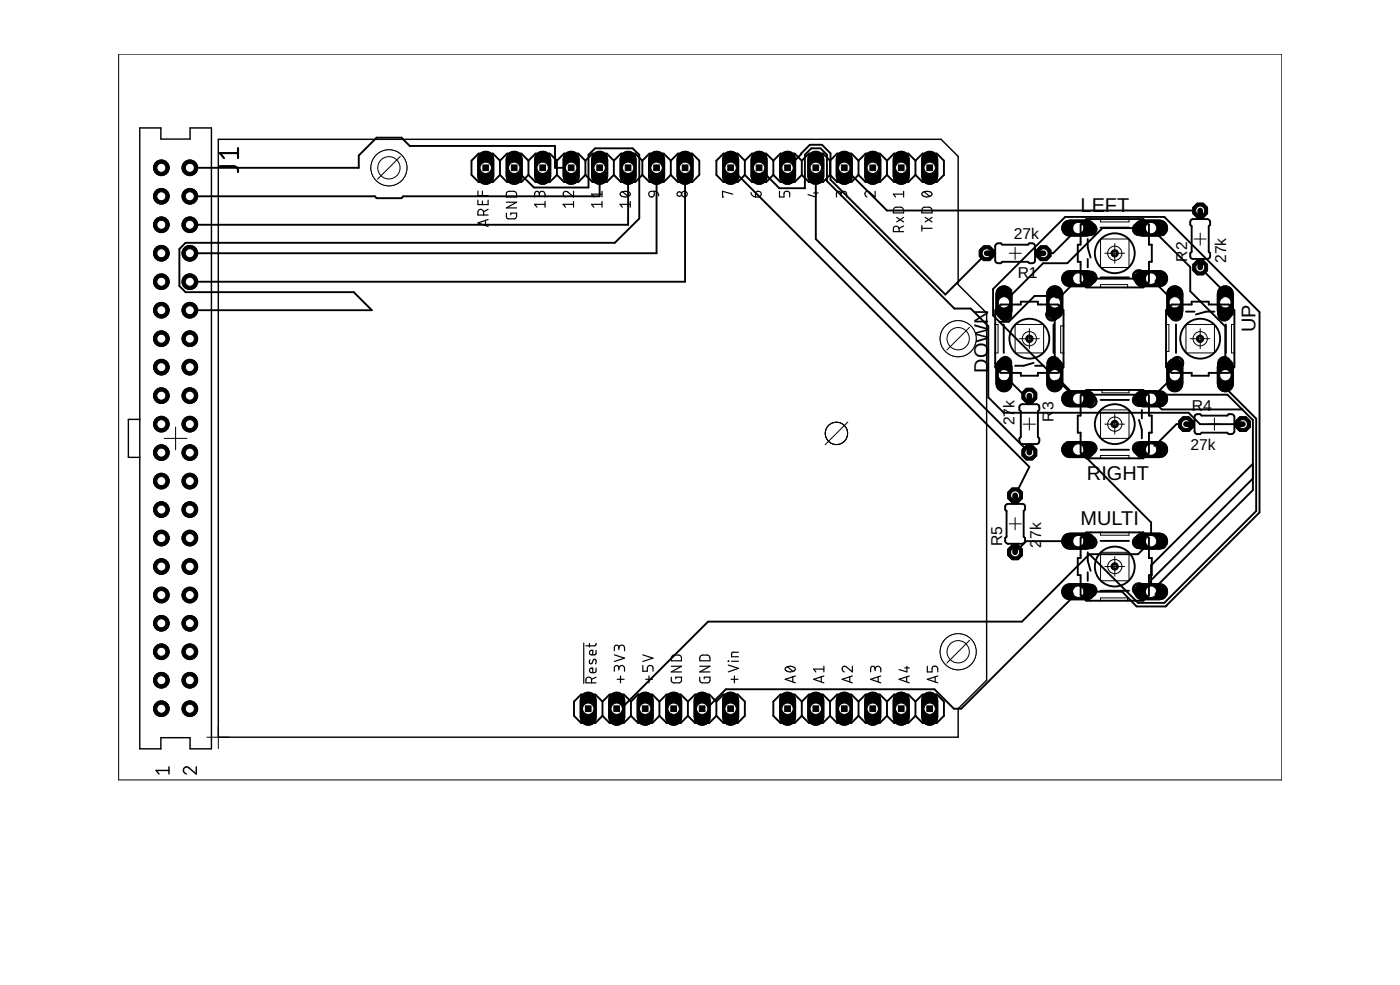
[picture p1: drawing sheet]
<svg xmlns="http://www.w3.org/2000/svg" width="125mm" height="88mm" viewBox="0 0 125 88" stroke-linecap="round" stroke-linejoin="round" font-family="sans-serif">
<defs><g id="words">
<g font-size="1.8">
<text x="95.1" y="20.9">1</text>
<text x="96.4" y="18.9">LEFT</text>
<text x="103" y="21.1">2</text>
<text x="90.3" y="26.7" transform="rotate(-90 90.3 26.7)">2</text>
<text x="94.6" y="26.7" transform="rotate(-90 94.6 26.7)">4</text>
<text x="94.9" y="25.4">3</text>
<text x="103" y="25.4">4</text>
<text x="105.5" y="26.6" transform="rotate(-90 105.5 26.6)">3</text>
<text x="110" y="26.9" transform="rotate(-90 110 26.9)">1</text>
<text x="112" y="29.6" transform="rotate(-90 112 29.6)">UP</text>
<text x="88.1" y="33.3" transform="rotate(-90 88.1 33.3)">DOWN</text>
<text x="90.2" y="34.5" transform="rotate(-90 90.2 34.5)">1</text>
<text x="94.6" y="34.8" transform="rotate(-90 94.6 34.8)">3</text>
<text x="105.5" y="34.8" transform="rotate(-90 105.5 34.8)">4</text>
<text x="109.8" y="34.8" transform="rotate(-90 109.8 34.8)">2</text>
<text x="94.9" y="40.6">2</text>
<text x="94.9" y="36.3">4</text>
<text x="102.8" y="40.7">1</text>
<text x="103" y="36.3">3</text>
<text x="96.4" y="46.8">MULTI</text>
<text x="97" y="42.8">RIGHT</text>
<text x="94.9" y="53.3">3</text>
<text x="95.1" y="48.9">1</text>
<text x="103" y="49">2</text>
<text x="103" y="53.3">4</text>
</g>
<g font-size="1.4">
<text x="90.4" y="21.3">27k</text>
<text x="105.9" y="23.3" transform="rotate(-90 105.9 23.3)">R2</text>
<text x="109.4" y="23.5" transform="rotate(-90 109.4 23.5)">27k</text>
<text x="90.8" y="24.8">R1</text>
<text x="90.5" y="37.9" transform="rotate(-90 90.5 37.9)">27k</text>
<text x="94" y="37.6" transform="rotate(-90 94 37.6)">R</text>
<text x="94" y="36.6" transform="rotate(-90 94 36.6)">3</text>
<text x="106.2" y="40.1">27k</text>
<text x="106.3" y="36.7">R4</text>
<text x="89.4" y="48.7" transform="rotate(-90 89.4 48.7)">R5</text>
<text x="92.9" y="48.8" transform="rotate(-90 92.9 48.8)">2</text>
<text x="92.9" y="48.1" transform="rotate(-90 92.9 48.1)">7k</text>
</g>
</g></defs>
<circle cx="14.4" cy="63.2" r=".7" fill="#000" stroke="#000" stroke-width=".09"/>
<circle cx="14.4" cy="63.2" r=".4" fill="#fff" stroke="#000" stroke-width=".09"/>
<circle cx="16.9" cy="63.2" r=".7" fill="#000" stroke="#000" stroke-width=".09"/>
<circle cx="16.9" cy="63.2" r=".4" fill="#fff" stroke="#000" stroke-width=".09"/>
<circle cx="14.4" cy="60.7" r=".7" fill="#000" stroke="#000" stroke-width=".09"/>
<circle cx="14.4" cy="60.7" r=".4" fill="#fff" stroke="#000" stroke-width=".09"/>
<circle cx="16.9" cy="60.7" r=".7" fill="#000" stroke="#000" stroke-width=".09"/>
<circle cx="16.9" cy="60.7" r=".4" fill="#fff" stroke="#000" stroke-width=".09"/>
<circle cx="14.4" cy="58.1" r=".7" fill="#000" stroke="#000" stroke-width=".09"/>
<circle cx="14.4" cy="58.1" r=".4" fill="#fff" stroke="#000" stroke-width=".09"/>
<circle cx="16.9" cy="58.1" r=".7" fill="#000" stroke="#000" stroke-width=".09"/>
<circle cx="16.9" cy="58.1" r=".4" fill="#fff" stroke="#000" stroke-width=".09"/>
<circle cx="14.4" cy="55.6" r=".7" fill="#000" stroke="#000" stroke-width=".09"/>
<circle cx="14.4" cy="55.6" r=".4" fill="#fff" stroke="#000" stroke-width=".09"/>
<circle cx="16.9" cy="55.6" r=".7" fill="#000" stroke="#000" stroke-width=".09"/>
<circle cx="16.9" cy="55.6" r=".4" fill="#fff" stroke="#000" stroke-width=".09"/>
<circle cx="14.4" cy="53.1" r=".7" fill="#000" stroke="#000" stroke-width=".09"/>
<circle cx="14.4" cy="53.1" r=".4" fill="#fff" stroke="#000" stroke-width=".09"/>
<circle cx="16.9" cy="53.1" r=".7" fill="#000" stroke="#000" stroke-width=".09"/>
<circle cx="16.9" cy="53.1" r=".4" fill="#fff" stroke="#000" stroke-width=".09"/>
<circle cx="14.4" cy="50.5" r=".7" fill="#000" stroke="#000" stroke-width=".09"/>
<circle cx="14.4" cy="50.5" r=".4" fill="#fff" stroke="#000" stroke-width=".09"/>
<circle cx="16.9" cy="50.5" r=".7" fill="#000" stroke="#000" stroke-width=".09"/>
<circle cx="16.9" cy="50.5" r=".4" fill="#fff" stroke="#000" stroke-width=".09"/>
<circle cx="14.4" cy="48" r=".7" fill="#000" stroke="#000" stroke-width=".09"/>
<circle cx="14.4" cy="48" r=".4" fill="#fff" stroke="#000" stroke-width=".09"/>
<circle cx="16.9" cy="48" r=".7" fill="#000" stroke="#000" stroke-width=".09"/>
<circle cx="16.9" cy="48" r=".4" fill="#fff" stroke="#000" stroke-width=".09"/>
<circle cx="14.4" cy="45.4" r=".7" fill="#000" stroke="#000" stroke-width=".09"/>
<circle cx="14.4" cy="45.4" r=".4" fill="#fff" stroke="#000" stroke-width=".09"/>
<circle cx="16.9" cy="45.4" r=".7" fill="#000" stroke="#000" stroke-width=".09"/>
<circle cx="16.9" cy="45.4" r=".4" fill="#fff" stroke="#000" stroke-width=".09"/>
<circle cx="14.4" cy="42.9" r=".7" fill="#000" stroke="#000" stroke-width=".09"/>
<circle cx="14.4" cy="42.9" r=".4" fill="#fff" stroke="#000" stroke-width=".09"/>
<circle cx="16.9" cy="42.9" r=".7" fill="#000" stroke="#000" stroke-width=".09"/>
<circle cx="16.9" cy="42.9" r=".4" fill="#fff" stroke="#000" stroke-width=".09"/>
<circle cx="14.4" cy="40.4" r=".7" fill="#000" stroke="#000" stroke-width=".09"/>
<circle cx="14.4" cy="40.4" r=".4" fill="#fff" stroke="#000" stroke-width=".09"/>
<circle cx="16.9" cy="40.4" r=".7" fill="#000" stroke="#000" stroke-width=".09"/>
<circle cx="16.9" cy="40.4" r=".4" fill="#fff" stroke="#000" stroke-width=".09"/>
<circle cx="14.4" cy="37.8" r=".7" fill="#000" stroke="#000" stroke-width=".09"/>
<circle cx="14.4" cy="37.8" r=".4" fill="#fff" stroke="#000" stroke-width=".09"/>
<circle cx="16.9" cy="37.8" r=".7" fill="#000" stroke="#000" stroke-width=".09"/>
<circle cx="16.9" cy="37.8" r=".4" fill="#fff" stroke="#000" stroke-width=".09"/>
<circle cx="14.4" cy="35.3" r=".7" fill="#000" stroke="#000" stroke-width=".09"/>
<circle cx="14.4" cy="35.3" r=".4" fill="#fff" stroke="#000" stroke-width=".09"/>
<circle cx="16.9" cy="35.3" r=".7" fill="#000" stroke="#000" stroke-width=".09"/>
<circle cx="16.9" cy="35.3" r=".4" fill="#fff" stroke="#000" stroke-width=".09"/>
<circle cx="14.4" cy="32.7" r=".7" fill="#000" stroke="#000" stroke-width=".09"/>
<circle cx="14.4" cy="32.7" r=".4" fill="#fff" stroke="#000" stroke-width=".09"/>
<circle cx="16.9" cy="32.7" r=".7" fill="#000" stroke="#000" stroke-width=".09"/>
<circle cx="16.9" cy="32.7" r=".4" fill="#fff" stroke="#000" stroke-width=".09"/>
<circle cx="14.4" cy="30.2" r=".7" fill="#000" stroke="#000" stroke-width=".09"/>
<circle cx="14.4" cy="30.2" r=".4" fill="#fff" stroke="#000" stroke-width=".09"/>
<circle cx="16.9" cy="30.2" r=".7" fill="#000" stroke="#000" stroke-width=".09"/>
<circle cx="16.9" cy="30.2" r=".4" fill="#fff" stroke="#000" stroke-width=".09"/>
<circle cx="14.4" cy="27.7" r=".7" fill="#000" stroke="#000" stroke-width=".09"/>
<circle cx="14.4" cy="27.7" r=".4" fill="#fff" stroke="#000" stroke-width=".09"/>
<circle cx="16.9" cy="27.7" r=".7" fill="#000" stroke="#000" stroke-width=".09"/>
<circle cx="16.9" cy="27.7" r=".4" fill="#fff" stroke="#000" stroke-width=".09"/>
<circle cx="14.4" cy="25.1" r=".7" fill="#000" stroke="#000" stroke-width=".09"/>
<circle cx="14.4" cy="25.1" r=".4" fill="#fff" stroke="#000" stroke-width=".09"/>
<circle cx="16.9" cy="25.1" r=".7" fill="#000" stroke="#000" stroke-width=".09"/>
<circle cx="16.9" cy="25.1" r=".4" fill="#fff" stroke="#000" stroke-width=".09"/>
<circle cx="14.4" cy="22.6" r=".7" fill="#000" stroke="#000" stroke-width=".09"/>
<circle cx="14.4" cy="22.6" r=".4" fill="#fff" stroke="#000" stroke-width=".09"/>
<circle cx="16.9" cy="22.6" r=".7" fill="#000" stroke="#000" stroke-width=".09"/>
<circle cx="16.9" cy="22.6" r=".4" fill="#fff" stroke="#000" stroke-width=".09"/>
<circle cx="14.4" cy="20" r=".7" fill="#000" stroke="#000" stroke-width=".09"/>
<circle cx="14.4" cy="20" r=".4" fill="#fff" stroke="#000" stroke-width=".09"/>
<circle cx="16.9" cy="20" r=".7" fill="#000" stroke="#000" stroke-width=".09"/>
<circle cx="16.9" cy="20" r=".4" fill="#fff" stroke="#000" stroke-width=".09"/>
<circle cx="14.4" cy="17.5" r=".7" fill="#000" stroke="#000" stroke-width=".09"/>
<circle cx="14.4" cy="17.5" r=".4" fill="#fff" stroke="#000" stroke-width=".09"/>
<circle cx="16.9" cy="17.5" r=".7" fill="#000" stroke="#000" stroke-width=".09"/>
<circle cx="16.9" cy="17.5" r=".4" fill="#fff" stroke="#000" stroke-width=".09"/>
<circle cx="14.4" cy="15" r=".7" fill="#000" stroke="#000" stroke-width=".09"/>
<circle cx="14.4" cy="15" r=".4" fill="#fff" stroke="#000" stroke-width=".09"/>
<circle cx="16.9" cy="15" r=".7" fill="#000" stroke="#000" stroke-width=".09"/>
<circle cx="16.9" cy="15" r=".4" fill="#fff" stroke="#000" stroke-width=".09"/>
<circle cx="93.1" cy="22.6" r=".71" fill="#000" stroke="#000" stroke-width=".09"/>
<circle cx="93.1" cy="22.6" r=".4" fill="#fff" stroke="#000" stroke-width=".09"/>
<circle cx="88" cy="22.6" r=".71" fill="#000" stroke="#000" stroke-width=".09"/>
<circle cx="88" cy="22.6" r=".4" fill="#fff" stroke="#000" stroke-width=".09"/>
<circle cx="107.1" cy="23.9" r=".71" fill="#000" stroke="#000" stroke-width=".09"/>
<circle cx="107.1" cy="23.9" r=".4" fill="#fff" stroke="#000" stroke-width=".09"/>
<circle cx="107.1" cy="18.8" r=".71" fill="#000" stroke="#000" stroke-width=".09"/>
<circle cx="107.1" cy="18.8" r=".4" fill="#fff" stroke="#000" stroke-width=".09"/>
<circle cx="91.8" cy="35.3" r=".71" fill="#000" stroke="#000" stroke-width=".09"/>
<circle cx="91.8" cy="35.3" r=".4" fill="#fff" stroke="#000" stroke-width=".09"/>
<circle cx="91.8" cy="40.4" r=".71" fill="#000" stroke="#000" stroke-width=".09"/>
<circle cx="91.8" cy="40.4" r=".4" fill="#fff" stroke="#000" stroke-width=".09"/>
<circle cx="105.8" cy="37.8" r=".71" fill="#000" stroke="#000" stroke-width=".09"/>
<circle cx="105.8" cy="37.8" r=".4" fill="#fff" stroke="#000" stroke-width=".09"/>
<circle cx="110.9" cy="37.8" r=".71" fill="#000" stroke="#000" stroke-width=".09"/>
<circle cx="110.9" cy="37.8" r=".4" fill="#fff" stroke="#000" stroke-width=".09"/>
<circle cx="90.6" cy="49.3" r=".71" fill="#000" stroke="#000" stroke-width=".09"/>
<circle cx="90.6" cy="49.3" r=".4" fill="#fff" stroke="#000" stroke-width=".09"/>
<circle cx="90.6" cy="44.2" r=".71" fill="#000" stroke="#000" stroke-width=".09"/>
<circle cx="90.6" cy="44.2" r=".4" fill="#fff" stroke="#000" stroke-width=".09"/>
<path d="M43.3 14.2v1.5" fill="none" stroke="#000" stroke-width="1.5"/>
<circle cx="43.3" cy="15" r=".51" fill="#fff" stroke="#000" stroke-width=".09"/>
<path d="M45.9 14.2v1.5" fill="none" stroke="#000" stroke-width="1.5"/>
<circle cx="45.9" cy="15" r=".51" fill="#fff" stroke="#000" stroke-width=".09"/>
<path d="M48.4 14.2v1.5" fill="none" stroke="#000" stroke-width="1.5"/>
<circle cx="48.4" cy="15" r=".51" fill="#fff" stroke="#000" stroke-width=".09"/>
<path d="M50.9 14.2v1.5" fill="none" stroke="#000" stroke-width="1.5"/>
<circle cx="50.9" cy="15" r=".51" fill="#fff" stroke="#000" stroke-width=".09"/>
<path d="M53.5 14.2v1.5" fill="none" stroke="#000" stroke-width="1.5"/>
<circle cx="53.5" cy="15" r=".51" fill="#fff" stroke="#000" stroke-width=".09"/>
<path d="M56 14.2v1.5" fill="none" stroke="#000" stroke-width="1.5"/>
<circle cx="56" cy="15" r=".51" fill="#fff" stroke="#000" stroke-width=".09"/>
<path d="M58.6 14.2v1.5" fill="none" stroke="#000" stroke-width="1.5"/>
<circle cx="58.6" cy="15" r=".51" fill="#fff" stroke="#000" stroke-width=".09"/>
<path d="M61.1 14.2v1.5" fill="none" stroke="#000" stroke-width="1.5"/>
<circle cx="61.1" cy="15" r=".51" fill="#fff" stroke="#000" stroke-width=".09"/>
<path d="M65.2 14.2v1.5" fill="none" stroke="#000" stroke-width="1.5"/>
<circle cx="65.2" cy="15" r=".51" fill="#fff" stroke="#000" stroke-width=".09"/>
<path d="M67.7 14.2v1.5" fill="none" stroke="#000" stroke-width="1.5"/>
<circle cx="67.7" cy="15" r=".51" fill="#fff" stroke="#000" stroke-width=".09"/>
<path d="M70.3 14.2v1.5" fill="none" stroke="#000" stroke-width="1.5"/>
<circle cx="70.3" cy="15" r=".51" fill="#fff" stroke="#000" stroke-width=".09"/>
<path d="M72.8 14.2v1.5" fill="none" stroke="#000" stroke-width="1.5"/>
<circle cx="72.8" cy="15" r=".51" fill="#fff" stroke="#000" stroke-width=".09"/>
<path d="M75.3 14.2v1.5" fill="none" stroke="#000" stroke-width="1.5"/>
<circle cx="75.3" cy="15" r=".51" fill="#fff" stroke="#000" stroke-width=".09"/>
<path d="M77.9 14.2v1.5" fill="none" stroke="#000" stroke-width="1.5"/>
<circle cx="77.9" cy="15" r=".51" fill="#fff" stroke="#000" stroke-width=".09"/>
<path d="M80.4 14.2v1.5" fill="none" stroke="#000" stroke-width="1.5"/>
<circle cx="80.4" cy="15" r=".51" fill="#fff" stroke="#000" stroke-width=".09"/>
<path d="M82.9 14.2v1.5" fill="none" stroke="#000" stroke-width="1.5"/>
<circle cx="82.9" cy="15" r=".51" fill="#fff" stroke="#000" stroke-width=".09"/>
<path d="M52.5 62.4v1.6" fill="none" stroke="#000" stroke-width="1.5"/>
<circle cx="52.5" cy="63.2" r=".51" fill="#fff" stroke="#000" stroke-width=".09"/>
<path d="M55 62.4v1.6" fill="none" stroke="#000" stroke-width="1.5"/>
<circle cx="55" cy="63.2" r=".51" fill="#fff" stroke="#000" stroke-width=".09"/>
<path d="M57.6 62.4v1.6" fill="none" stroke="#000" stroke-width="1.5"/>
<circle cx="57.6" cy="63.2" r=".51" fill="#fff" stroke="#000" stroke-width=".09"/>
<path d="M60.1 62.4v1.6" fill="none" stroke="#000" stroke-width="1.5"/>
<circle cx="60.1" cy="63.2" r=".51" fill="#fff" stroke="#000" stroke-width=".09"/>
<path d="M62.6 62.4v1.6" fill="none" stroke="#000" stroke-width="1.5"/>
<circle cx="62.6" cy="63.2" r=".51" fill="#fff" stroke="#000" stroke-width=".09"/>
<path d="M65.2 62.4v1.6" fill="none" stroke="#000" stroke-width="1.5"/>
<circle cx="65.2" cy="63.2" r=".51" fill="#fff" stroke="#000" stroke-width=".09"/>
<path d="M70.3 62.4v1.6" fill="none" stroke="#000" stroke-width="1.5"/>
<circle cx="70.3" cy="63.2" r=".51" fill="#fff" stroke="#000" stroke-width=".09"/>
<path d="M72.8 62.4v1.6" fill="none" stroke="#000" stroke-width="1.5"/>
<circle cx="72.8" cy="63.2" r=".51" fill="#fff" stroke="#000" stroke-width=".09"/>
<path d="M75.3 62.4v1.6" fill="none" stroke="#000" stroke-width="1.5"/>
<circle cx="75.3" cy="63.2" r=".51" fill="#fff" stroke="#000" stroke-width=".09"/>
<path d="M77.9 62.4v1.6" fill="none" stroke="#000" stroke-width="1.5"/>
<circle cx="77.9" cy="63.2" r=".51" fill="#fff" stroke="#000" stroke-width=".09"/>
<path d="M80.4 62.4v1.6" fill="none" stroke="#000" stroke-width="1.5"/>
<circle cx="80.4" cy="63.2" r=".51" fill="#fff" stroke="#000" stroke-width=".09"/>
<path d="M82.9 62.4v1.6" fill="none" stroke="#000" stroke-width="1.5"/>
<circle cx="82.9" cy="63.2" r=".51" fill="#fff" stroke="#000" stroke-width=".09"/>
<path d="M95.4 48.3h1.5" fill="none" stroke="#000" stroke-width="1.5"/>
<circle cx="96.2" cy="48.3" r=".51" fill="#fff" stroke="#000" stroke-width=".09"/>
<path d="M95.4 52.8h1.5" fill="none" stroke="#000" stroke-width="1.5"/>
<circle cx="96.2" cy="52.8" r=".51" fill="#fff" stroke="#000" stroke-width=".09"/>
<path d="M101.9 48.3h1.5" fill="none" stroke="#000" stroke-width="1.5"/>
<circle cx="102.7" cy="48.3" r=".51" fill="#fff" stroke="#000" stroke-width=".09"/>
<path d="M101.9 52.8h1.5" fill="none" stroke="#000" stroke-width="1.5"/>
<circle cx="102.7" cy="52.8" r=".51" fill="#fff" stroke="#000" stroke-width=".09"/>
<path d="M101.9 40.1h1.5" fill="none" stroke="#000" stroke-width="1.5"/>
<circle cx="102.7" cy="40.1" r=".51" fill="#fff" stroke="#000" stroke-width=".09"/>
<path d="M101.9 35.6h1.5" fill="none" stroke="#000" stroke-width="1.5"/>
<circle cx="102.7" cy="35.6" r=".51" fill="#fff" stroke="#000" stroke-width=".09"/>
<path d="M95.4 40.1h1.5" fill="none" stroke="#000" stroke-width="1.5"/>
<circle cx="96.2" cy="40.1" r=".51" fill="#fff" stroke="#000" stroke-width=".09"/>
<path d="M95.4 35.6h1.5" fill="none" stroke="#000" stroke-width="1.5"/>
<circle cx="96.2" cy="35.6" r=".51" fill="#fff" stroke="#000" stroke-width=".09"/>
<path d="M95.4 20.3h1.5" fill="none" stroke="#000" stroke-width="1.5"/>
<circle cx="96.2" cy="20.3" r=".51" fill="#fff" stroke="#000" stroke-width=".09"/>
<path d="M95.4 24.8h1.5" fill="none" stroke="#000" stroke-width="1.5"/>
<circle cx="96.2" cy="24.8" r=".51" fill="#fff" stroke="#000" stroke-width=".09"/>
<path d="M101.9 20.3h1.5" fill="none" stroke="#000" stroke-width="1.5"/>
<circle cx="102.7" cy="20.3" r=".51" fill="#fff" stroke="#000" stroke-width=".09"/>
<path d="M101.9 24.8h1.5" fill="none" stroke="#000" stroke-width="1.5"/>
<circle cx="102.7" cy="24.8" r=".51" fill="#fff" stroke="#000" stroke-width=".09"/>
<path d="M89.6 32.7v1.5" fill="none" stroke="#000" stroke-width="1.5"/>
<circle cx="89.6" cy="33.5" r=".51" fill="#fff" stroke="#000" stroke-width=".09"/>
<path d="M94.1 32.7v1.5" fill="none" stroke="#000" stroke-width="1.5"/>
<circle cx="94.1" cy="33.5" r=".51" fill="#fff" stroke="#000" stroke-width=".09"/>
<path d="M89.6 26.2v1.5" fill="none" stroke="#000" stroke-width="1.5"/>
<circle cx="89.6" cy="27" r=".51" fill="#fff" stroke="#000" stroke-width=".09"/>
<path d="M94.1 26.2v1.5" fill="none" stroke="#000" stroke-width="1.5"/>
<circle cx="94.1" cy="27" r=".51" fill="#fff" stroke="#000" stroke-width=".09"/>
<path d="M109.3 26.2v1.5" fill="none" stroke="#000" stroke-width="1.5"/>
<circle cx="109.3" cy="27" r=".51" fill="#fff" stroke="#000" stroke-width=".09"/>
<path d="M104.8 26.2v1.5" fill="none" stroke="#000" stroke-width="1.5"/>
<circle cx="104.8" cy="27" r=".51" fill="#fff" stroke="#000" stroke-width=".09"/>
<path d="M109.3 32.7v1.5" fill="none" stroke="#000" stroke-width="1.5"/>
<circle cx="109.3" cy="33.5" r=".51" fill="#fff" stroke="#000" stroke-width=".09"/>
<path d="M104.8 32.7v1.5" fill="none" stroke="#000" stroke-width="1.5"/>
<circle cx="104.8" cy="33.5" r=".51" fill="#fff" stroke="#000" stroke-width=".09"/>
<g fill="none" stroke="#000" stroke-width=".17">
<path d="M16.9 15h15.1v-1.1l1.6-1.6h2.2l.8 .7h12.9v2h1.4M45.9 15l1.7 1.7h4.9v-2.9l.6-.6h3.3l.6 .6v5.7l-2.2 2.2h-38.2l-.6 .5v3.3l.6 .6h15l1.6 1.6h-16.3M53.5 15v2.5h-17.5l-.2 .2h-2.2l-.2-.2h-16.5M56 15v5h-39.1M58.6 15v7.6h-41.7M61.1 15v10.1h-44.2M65.2 15l26.6 26.6-1.2 2.6M67.7 15l1.8 1.8h2.3v-3l.6-.6h.8l.6 .6v2.4l11.3 11.3h1.5l1.6 1.6v6.3l1.3 1.4h16.5l1 1h3.9M70.3 15l1.9-2.1h1.1l.8 .8v2.3l10.2 10.3 3.7-3.7M72.8 15v6.3l19 19.1M75.3 15l3.8 3.8h28M89.6 27l3.4-3.5h2.2l3.1-3.2h4.4l3.5 3.5v2.2l3.1 3.1v5.5l2.8 2.7v8.3l-8.2 8.2h-2.4l-4.3-4.4"/>
<path d="M89.6 33.5l1.8 1.8h.4M94.1 27l-.6-.6h-1.2l-2.3 2.3h-.8M94.1 27l2.1-2.2h6.5l2.1 2.2M94.1 27v6.5l2.1 2.1M96.2 20.3l-2.3 2.3h-.8M104.8 33.5l-2.1 2.1 .9 .9h7.2M105.8 37.8h-.9l-2.2 2.3M107.1 23.9l2.2 2.2v.9M96.2 40.1l6.5 6.5v1.7l-1.2 1.1h-4.3M96.2 48.3h-4.7l-.9 1M97.2 49.4l-6 6h-28l-7.8 7.8h-.4M111.8 41.4l-9.1 9v2.4l9.1-9.1v-6.2l-2.3-2.3h-13.8l-7.1-7.1v-2.3l6.4-6.5h8.9l8.5 8.5v17.9l-8.4 8.4h-2.6l-1.3-1.3h-3.9l-10.5 10.4h-.6l-1.7-1.7h-18.7l-1.7 1.7h-.4"/>
<path d="M111.8 42.7l-9.1 9"/>
</g>
<circle cx="14.4" cy="63.2" r=".7" fill="#000" stroke="#000" stroke-width=".09"/>
<circle cx="14.4" cy="63.2" r=".4" fill="#fff" stroke="#000" stroke-width=".09"/>
<circle cx="16.9" cy="63.2" r=".7" fill="#000" stroke="#000" stroke-width=".09"/>
<circle cx="16.9" cy="63.2" r=".4" fill="#fff" stroke="#000" stroke-width=".09"/>
<circle cx="14.4" cy="60.7" r=".7" fill="#000" stroke="#000" stroke-width=".09"/>
<circle cx="14.4" cy="60.7" r=".4" fill="#fff" stroke="#000" stroke-width=".09"/>
<circle cx="16.9" cy="60.7" r=".7" fill="#000" stroke="#000" stroke-width=".09"/>
<circle cx="16.9" cy="60.7" r=".4" fill="#fff" stroke="#000" stroke-width=".09"/>
<circle cx="14.4" cy="58.1" r=".7" fill="#000" stroke="#000" stroke-width=".09"/>
<circle cx="14.4" cy="58.1" r=".4" fill="#fff" stroke="#000" stroke-width=".09"/>
<circle cx="16.9" cy="58.1" r=".7" fill="#000" stroke="#000" stroke-width=".09"/>
<circle cx="16.9" cy="58.1" r=".4" fill="#fff" stroke="#000" stroke-width=".09"/>
<circle cx="14.4" cy="55.6" r=".7" fill="#000" stroke="#000" stroke-width=".09"/>
<circle cx="14.4" cy="55.6" r=".4" fill="#fff" stroke="#000" stroke-width=".09"/>
<circle cx="16.9" cy="55.6" r=".7" fill="#000" stroke="#000" stroke-width=".09"/>
<circle cx="16.9" cy="55.6" r=".4" fill="#fff" stroke="#000" stroke-width=".09"/>
<circle cx="14.4" cy="53.1" r=".7" fill="#000" stroke="#000" stroke-width=".09"/>
<circle cx="14.4" cy="53.1" r=".4" fill="#fff" stroke="#000" stroke-width=".09"/>
<circle cx="16.9" cy="53.1" r=".7" fill="#000" stroke="#000" stroke-width=".09"/>
<circle cx="16.9" cy="53.1" r=".4" fill="#fff" stroke="#000" stroke-width=".09"/>
<circle cx="14.4" cy="50.5" r=".7" fill="#000" stroke="#000" stroke-width=".09"/>
<circle cx="14.4" cy="50.5" r=".4" fill="#fff" stroke="#000" stroke-width=".09"/>
<circle cx="16.9" cy="50.5" r=".7" fill="#000" stroke="#000" stroke-width=".09"/>
<circle cx="16.9" cy="50.5" r=".4" fill="#fff" stroke="#000" stroke-width=".09"/>
<circle cx="14.4" cy="48" r=".7" fill="#000" stroke="#000" stroke-width=".09"/>
<circle cx="14.4" cy="48" r=".4" fill="#fff" stroke="#000" stroke-width=".09"/>
<circle cx="16.9" cy="48" r=".7" fill="#000" stroke="#000" stroke-width=".09"/>
<circle cx="16.9" cy="48" r=".4" fill="#fff" stroke="#000" stroke-width=".09"/>
<circle cx="14.4" cy="45.4" r=".7" fill="#000" stroke="#000" stroke-width=".09"/>
<circle cx="14.4" cy="45.4" r=".4" fill="#fff" stroke="#000" stroke-width=".09"/>
<circle cx="16.9" cy="45.4" r=".7" fill="#000" stroke="#000" stroke-width=".09"/>
<circle cx="16.9" cy="45.4" r=".4" fill="#fff" stroke="#000" stroke-width=".09"/>
<circle cx="14.4" cy="42.9" r=".7" fill="#000" stroke="#000" stroke-width=".09"/>
<circle cx="14.4" cy="42.9" r=".4" fill="#fff" stroke="#000" stroke-width=".09"/>
<circle cx="16.9" cy="42.9" r=".7" fill="#000" stroke="#000" stroke-width=".09"/>
<circle cx="16.9" cy="42.9" r=".4" fill="#fff" stroke="#000" stroke-width=".09"/>
<circle cx="14.4" cy="40.4" r=".7" fill="#000" stroke="#000" stroke-width=".09"/>
<circle cx="14.4" cy="40.4" r=".4" fill="#fff" stroke="#000" stroke-width=".09"/>
<circle cx="16.9" cy="40.4" r=".7" fill="#000" stroke="#000" stroke-width=".09"/>
<circle cx="16.9" cy="40.4" r=".4" fill="#fff" stroke="#000" stroke-width=".09"/>
<circle cx="14.4" cy="37.8" r=".7" fill="#000" stroke="#000" stroke-width=".09"/>
<circle cx="14.4" cy="37.8" r=".4" fill="#fff" stroke="#000" stroke-width=".09"/>
<circle cx="16.9" cy="37.8" r=".7" fill="#000" stroke="#000" stroke-width=".09"/>
<circle cx="16.9" cy="37.8" r=".4" fill="#fff" stroke="#000" stroke-width=".09"/>
<circle cx="14.4" cy="35.3" r=".7" fill="#000" stroke="#000" stroke-width=".09"/>
<circle cx="14.4" cy="35.3" r=".4" fill="#fff" stroke="#000" stroke-width=".09"/>
<circle cx="16.9" cy="35.3" r=".7" fill="#000" stroke="#000" stroke-width=".09"/>
<circle cx="16.9" cy="35.3" r=".4" fill="#fff" stroke="#000" stroke-width=".09"/>
<circle cx="14.4" cy="32.7" r=".7" fill="#000" stroke="#000" stroke-width=".09"/>
<circle cx="14.4" cy="32.7" r=".4" fill="#fff" stroke="#000" stroke-width=".09"/>
<circle cx="16.9" cy="32.7" r=".7" fill="#000" stroke="#000" stroke-width=".09"/>
<circle cx="16.9" cy="32.7" r=".4" fill="#fff" stroke="#000" stroke-width=".09"/>
<circle cx="14.4" cy="30.2" r=".7" fill="#000" stroke="#000" stroke-width=".09"/>
<circle cx="14.4" cy="30.2" r=".4" fill="#fff" stroke="#000" stroke-width=".09"/>
<circle cx="16.9" cy="30.2" r=".7" fill="#000" stroke="#000" stroke-width=".09"/>
<circle cx="16.9" cy="30.2" r=".4" fill="#fff" stroke="#000" stroke-width=".09"/>
<circle cx="14.4" cy="27.7" r=".7" fill="#000" stroke="#000" stroke-width=".09"/>
<circle cx="14.4" cy="27.7" r=".4" fill="#fff" stroke="#000" stroke-width=".09"/>
<circle cx="16.9" cy="27.7" r=".7" fill="#000" stroke="#000" stroke-width=".09"/>
<circle cx="16.9" cy="27.7" r=".4" fill="#fff" stroke="#000" stroke-width=".09"/>
<circle cx="14.4" cy="25.1" r=".7" fill="#000" stroke="#000" stroke-width=".09"/>
<circle cx="14.4" cy="25.1" r=".4" fill="#fff" stroke="#000" stroke-width=".09"/>
<circle cx="16.9" cy="25.1" r=".7" fill="#000" stroke="#000" stroke-width=".09"/>
<circle cx="16.9" cy="25.1" r=".4" fill="#fff" stroke="#000" stroke-width=".09"/>
<circle cx="14.4" cy="22.6" r=".7" fill="#000" stroke="#000" stroke-width=".09"/>
<circle cx="14.4" cy="22.6" r=".4" fill="#fff" stroke="#000" stroke-width=".09"/>
<circle cx="16.9" cy="22.6" r=".7" fill="#000" stroke="#000" stroke-width=".09"/>
<circle cx="16.9" cy="22.6" r=".4" fill="#fff" stroke="#000" stroke-width=".09"/>
<circle cx="14.4" cy="20" r=".7" fill="#000" stroke="#000" stroke-width=".09"/>
<circle cx="14.4" cy="20" r=".4" fill="#fff" stroke="#000" stroke-width=".09"/>
<circle cx="16.9" cy="20" r=".7" fill="#000" stroke="#000" stroke-width=".09"/>
<circle cx="16.9" cy="20" r=".4" fill="#fff" stroke="#000" stroke-width=".09"/>
<circle cx="14.4" cy="17.5" r=".7" fill="#000" stroke="#000" stroke-width=".09"/>
<circle cx="14.4" cy="17.5" r=".4" fill="#fff" stroke="#000" stroke-width=".09"/>
<circle cx="16.9" cy="17.5" r=".7" fill="#000" stroke="#000" stroke-width=".09"/>
<circle cx="16.9" cy="17.5" r=".4" fill="#fff" stroke="#000" stroke-width=".09"/>
<circle cx="14.4" cy="15" r=".7" fill="#000" stroke="#000" stroke-width=".09"/>
<circle cx="14.4" cy="15" r=".4" fill="#fff" stroke="#000" stroke-width=".09"/>
<circle cx="16.9" cy="15" r=".7" fill="#000" stroke="#000" stroke-width=".09"/>
<circle cx="16.9" cy="15" r=".4" fill="#fff" stroke="#000" stroke-width=".09"/>
<circle cx="93.1" cy="22.6" r=".71" fill="#000" stroke="#000" stroke-width=".09"/>
<circle cx="93.1" cy="22.6" r=".4" fill="#fff" stroke="#000" stroke-width=".09"/>
<circle cx="88" cy="22.6" r=".71" fill="#000" stroke="#000" stroke-width=".09"/>
<circle cx="88" cy="22.6" r=".4" fill="#fff" stroke="#000" stroke-width=".09"/>
<circle cx="107.1" cy="23.9" r=".71" fill="#000" stroke="#000" stroke-width=".09"/>
<circle cx="107.1" cy="23.9" r=".4" fill="#fff" stroke="#000" stroke-width=".09"/>
<circle cx="107.1" cy="18.8" r=".71" fill="#000" stroke="#000" stroke-width=".09"/>
<circle cx="107.1" cy="18.8" r=".4" fill="#fff" stroke="#000" stroke-width=".09"/>
<circle cx="91.8" cy="35.3" r=".71" fill="#000" stroke="#000" stroke-width=".09"/>
<circle cx="91.8" cy="35.3" r=".4" fill="#fff" stroke="#000" stroke-width=".09"/>
<circle cx="91.8" cy="40.4" r=".71" fill="#000" stroke="#000" stroke-width=".09"/>
<circle cx="91.8" cy="40.4" r=".4" fill="#fff" stroke="#000" stroke-width=".09"/>
<circle cx="105.8" cy="37.8" r=".71" fill="#000" stroke="#000" stroke-width=".09"/>
<circle cx="105.8" cy="37.8" r=".4" fill="#fff" stroke="#000" stroke-width=".09"/>
<circle cx="110.9" cy="37.8" r=".71" fill="#000" stroke="#000" stroke-width=".09"/>
<circle cx="110.9" cy="37.8" r=".4" fill="#fff" stroke="#000" stroke-width=".09"/>
<circle cx="90.6" cy="49.3" r=".71" fill="#000" stroke="#000" stroke-width=".09"/>
<circle cx="90.6" cy="49.3" r=".4" fill="#fff" stroke="#000" stroke-width=".09"/>
<circle cx="90.6" cy="44.2" r=".71" fill="#000" stroke="#000" stroke-width=".09"/>
<circle cx="90.6" cy="44.2" r=".4" fill="#fff" stroke="#000" stroke-width=".09"/>
<path d="M43.3 14.2v1.5" fill="none" stroke="#000" stroke-width="1.5"/>
<circle cx="43.3" cy="15" r=".51" fill="#fff" stroke="#000" stroke-width=".09"/>
<path d="M45.9 14.2v1.5" fill="none" stroke="#000" stroke-width="1.5"/>
<circle cx="45.9" cy="15" r=".51" fill="#fff" stroke="#000" stroke-width=".09"/>
<path d="M48.4 14.2v1.5" fill="none" stroke="#000" stroke-width="1.5"/>
<circle cx="48.4" cy="15" r=".51" fill="#fff" stroke="#000" stroke-width=".09"/>
<path d="M50.9 14.2v1.5" fill="none" stroke="#000" stroke-width="1.5"/>
<circle cx="50.9" cy="15" r=".51" fill="#fff" stroke="#000" stroke-width=".09"/>
<path d="M53.5 14.2v1.5" fill="none" stroke="#000" stroke-width="1.5"/>
<circle cx="53.5" cy="15" r=".51" fill="#fff" stroke="#000" stroke-width=".09"/>
<path d="M56 14.2v1.5" fill="none" stroke="#000" stroke-width="1.5"/>
<circle cx="56" cy="15" r=".51" fill="#fff" stroke="#000" stroke-width=".09"/>
<path d="M58.6 14.2v1.5" fill="none" stroke="#000" stroke-width="1.5"/>
<circle cx="58.6" cy="15" r=".51" fill="#fff" stroke="#000" stroke-width=".09"/>
<path d="M61.1 14.2v1.5" fill="none" stroke="#000" stroke-width="1.5"/>
<circle cx="61.1" cy="15" r=".51" fill="#fff" stroke="#000" stroke-width=".09"/>
<path d="M65.2 14.2v1.5" fill="none" stroke="#000" stroke-width="1.5"/>
<circle cx="65.2" cy="15" r=".51" fill="#fff" stroke="#000" stroke-width=".09"/>
<path d="M67.7 14.2v1.5" fill="none" stroke="#000" stroke-width="1.5"/>
<circle cx="67.7" cy="15" r=".51" fill="#fff" stroke="#000" stroke-width=".09"/>
<path d="M70.3 14.2v1.5" fill="none" stroke="#000" stroke-width="1.5"/>
<circle cx="70.3" cy="15" r=".51" fill="#fff" stroke="#000" stroke-width=".09"/>
<path d="M72.8 14.2v1.5" fill="none" stroke="#000" stroke-width="1.5"/>
<circle cx="72.8" cy="15" r=".51" fill="#fff" stroke="#000" stroke-width=".09"/>
<path d="M75.3 14.2v1.5" fill="none" stroke="#000" stroke-width="1.5"/>
<circle cx="75.3" cy="15" r=".51" fill="#fff" stroke="#000" stroke-width=".09"/>
<path d="M77.9 14.2v1.5" fill="none" stroke="#000" stroke-width="1.5"/>
<circle cx="77.9" cy="15" r=".51" fill="#fff" stroke="#000" stroke-width=".09"/>
<path d="M80.4 14.2v1.5" fill="none" stroke="#000" stroke-width="1.5"/>
<circle cx="80.4" cy="15" r=".51" fill="#fff" stroke="#000" stroke-width=".09"/>
<path d="M82.9 14.2v1.5" fill="none" stroke="#000" stroke-width="1.5"/>
<circle cx="82.9" cy="15" r=".51" fill="#fff" stroke="#000" stroke-width=".09"/>
<path d="M52.5 62.4v1.6" fill="none" stroke="#000" stroke-width="1.5"/>
<circle cx="52.5" cy="63.2" r=".51" fill="#fff" stroke="#000" stroke-width=".09"/>
<path d="M55 62.4v1.6" fill="none" stroke="#000" stroke-width="1.5"/>
<circle cx="55" cy="63.2" r=".51" fill="#fff" stroke="#000" stroke-width=".09"/>
<path d="M57.6 62.4v1.6" fill="none" stroke="#000" stroke-width="1.5"/>
<circle cx="57.6" cy="63.2" r=".51" fill="#fff" stroke="#000" stroke-width=".09"/>
<path d="M60.1 62.4v1.6" fill="none" stroke="#000" stroke-width="1.5"/>
<circle cx="60.1" cy="63.2" r=".51" fill="#fff" stroke="#000" stroke-width=".09"/>
<path d="M62.6 62.4v1.6" fill="none" stroke="#000" stroke-width="1.5"/>
<circle cx="62.6" cy="63.2" r=".51" fill="#fff" stroke="#000" stroke-width=".09"/>
<path d="M65.2 62.4v1.6" fill="none" stroke="#000" stroke-width="1.5"/>
<circle cx="65.2" cy="63.2" r=".51" fill="#fff" stroke="#000" stroke-width=".09"/>
<path d="M70.3 62.4v1.6" fill="none" stroke="#000" stroke-width="1.5"/>
<circle cx="70.3" cy="63.2" r=".51" fill="#fff" stroke="#000" stroke-width=".09"/>
<path d="M72.8 62.4v1.6" fill="none" stroke="#000" stroke-width="1.5"/>
<circle cx="72.8" cy="63.2" r=".51" fill="#fff" stroke="#000" stroke-width=".09"/>
<path d="M75.3 62.4v1.6" fill="none" stroke="#000" stroke-width="1.5"/>
<circle cx="75.3" cy="63.2" r=".51" fill="#fff" stroke="#000" stroke-width=".09"/>
<path d="M77.9 62.4v1.6" fill="none" stroke="#000" stroke-width="1.5"/>
<circle cx="77.9" cy="63.2" r=".51" fill="#fff" stroke="#000" stroke-width=".09"/>
<path d="M80.4 62.4v1.6" fill="none" stroke="#000" stroke-width="1.5"/>
<circle cx="80.4" cy="63.2" r=".51" fill="#fff" stroke="#000" stroke-width=".09"/>
<path d="M82.9 62.4v1.6" fill="none" stroke="#000" stroke-width="1.5"/>
<circle cx="82.9" cy="63.2" r=".51" fill="#fff" stroke="#000" stroke-width=".09"/>
<path d="M95.4 48.3h1.5" fill="none" stroke="#000" stroke-width="1.5"/>
<circle cx="96.2" cy="48.3" r=".51" fill="#fff" stroke="#000" stroke-width=".09"/>
<path d="M95.4 52.8h1.5" fill="none" stroke="#000" stroke-width="1.5"/>
<circle cx="96.2" cy="52.8" r=".51" fill="#fff" stroke="#000" stroke-width=".09"/>
<path d="M101.9 48.3h1.5" fill="none" stroke="#000" stroke-width="1.5"/>
<circle cx="102.7" cy="48.3" r=".51" fill="#fff" stroke="#000" stroke-width=".09"/>
<path d="M101.9 52.8h1.5" fill="none" stroke="#000" stroke-width="1.5"/>
<circle cx="102.7" cy="52.8" r=".51" fill="#fff" stroke="#000" stroke-width=".09"/>
<path d="M101.9 40.1h1.5" fill="none" stroke="#000" stroke-width="1.5"/>
<circle cx="102.7" cy="40.1" r=".51" fill="#fff" stroke="#000" stroke-width=".09"/>
<path d="M101.9 35.6h1.5" fill="none" stroke="#000" stroke-width="1.5"/>
<circle cx="102.7" cy="35.6" r=".51" fill="#fff" stroke="#000" stroke-width=".09"/>
<path d="M95.4 40.1h1.5" fill="none" stroke="#000" stroke-width="1.5"/>
<circle cx="96.2" cy="40.1" r=".51" fill="#fff" stroke="#000" stroke-width=".09"/>
<path d="M95.4 35.6h1.5" fill="none" stroke="#000" stroke-width="1.5"/>
<circle cx="96.2" cy="35.6" r=".51" fill="#fff" stroke="#000" stroke-width=".09"/>
<path d="M95.4 20.3h1.5" fill="none" stroke="#000" stroke-width="1.5"/>
<circle cx="96.2" cy="20.3" r=".51" fill="#fff" stroke="#000" stroke-width=".09"/>
<path d="M95.4 24.8h1.5" fill="none" stroke="#000" stroke-width="1.5"/>
<circle cx="96.2" cy="24.8" r=".51" fill="#fff" stroke="#000" stroke-width=".09"/>
<path d="M101.9 20.3h1.5" fill="none" stroke="#000" stroke-width="1.5"/>
<circle cx="102.7" cy="20.3" r=".51" fill="#fff" stroke="#000" stroke-width=".09"/>
<path d="M101.9 24.8h1.5" fill="none" stroke="#000" stroke-width="1.5"/>
<circle cx="102.7" cy="24.8" r=".51" fill="#fff" stroke="#000" stroke-width=".09"/>
<path d="M89.6 32.7v1.5" fill="none" stroke="#000" stroke-width="1.5"/>
<circle cx="89.6" cy="33.5" r=".51" fill="#fff" stroke="#000" stroke-width=".09"/>
<path d="M94.1 32.7v1.5" fill="none" stroke="#000" stroke-width="1.5"/>
<circle cx="94.1" cy="33.5" r=".51" fill="#fff" stroke="#000" stroke-width=".09"/>
<path d="M89.6 26.2v1.5" fill="none" stroke="#000" stroke-width="1.5"/>
<circle cx="89.6" cy="27" r=".51" fill="#fff" stroke="#000" stroke-width=".09"/>
<path d="M94.1 26.2v1.5" fill="none" stroke="#000" stroke-width="1.5"/>
<circle cx="94.1" cy="27" r=".51" fill="#fff" stroke="#000" stroke-width=".09"/>
<path d="M109.3 26.2v1.5" fill="none" stroke="#000" stroke-width="1.5"/>
<circle cx="109.3" cy="27" r=".51" fill="#fff" stroke="#000" stroke-width=".09"/>
<path d="M104.8 26.2v1.5" fill="none" stroke="#000" stroke-width="1.5"/>
<circle cx="104.8" cy="27" r=".51" fill="#fff" stroke="#000" stroke-width=".09"/>
<path d="M109.3 32.7v1.5" fill="none" stroke="#000" stroke-width="1.5"/>
<circle cx="109.3" cy="33.5" r=".51" fill="#fff" stroke="#000" stroke-width=".09"/>
<path d="M104.8 32.7v1.5" fill="none" stroke="#000" stroke-width="1.5"/>
<circle cx="104.8" cy="33.5" r=".51" fill="#fff" stroke="#000" stroke-width=".09"/>
<path d="M12.5 11.4h1.9v1h2.6v-1h1.9v55.4h-1.9v-1h-2.6v1h-1.9zM19.5 12.4h64.4l1.6 1.5v11.5l2.5 2.5v32.8l-2.5 2.5v2.5h-66zM12.5 37.4h-1v3.4h1M15.1 68.7h-1.2l.3 .3M15.1 68.4v.6M17.5 68.4v.6l-.6-.5a.31 .31 0 0 0-.5 .1 .31 .31 0 0 0 .2 .4" fill="none" stroke="#000" stroke-width=".13"/>
<g fill="none" stroke="#000" stroke-width=".17">
<path d="M44.6 14.3l-.6-.6h-1.3l-.6 .6v1.3l.6 .6h1.3l.6-.6M44.6 14.3l.6-.6h1.3l.6 .6M44.6 15.6l.6 .6h1.3l.6-.6M44.6 14.3v1.3M47.1 14.3l.7-.6h1.2l.7 .6M47.1 15.6l.7 .6h1.2l.7-.6M47.1 14.3v1.3M49.7 14.3l.6-.6h1.3l.6 .6M49.7 15.6l.6 .6h1.3l.6-.6M49.7 14.3v1.3M52.2 14.3l.7-.6h1.2l.7 .6M52.2 15.6l.7 .6h1.2l.7-.6"/>
<path d="M52.2 14.3v1.3M54.8 14.3l.6-.6h1.3l.6 .6M54.8 15.6l.6 .6h1.3l.6-.6M54.8 14.3v1.3M57.3 14.3l.6-.6h1.3l.6 .6M57.3 15.6l.6 .6h1.3l.6-.6M57.3 14.3v1.3M59.8 14.3l.7-.6h1.2l.7 .6v1.3l-.7 .6h-1.2l-.7-.6M59.8 14.3v1.3M66.4 14.3l-.6-.6h-1.3l-.6 .6v1.3l.6 .6h1.3l.6-.6M66.4 14.3l.7-.6h1.2l.7 .6M66.4 15.6l.7 .6h1.2l.7-.6"/>
<path d="M66.4 14.3v1.3M69 14.3l.6-.6h1.3l.6 .6M69 15.6l.6 .6h1.3l.6-.6M69 14.3v1.3M71.5 14.3l.7-.6h1.2l.6 .6M71.5 15.6l.7 .6h1.2l.6-.6M71.5 14.3v1.3M74 14.3l.7-.6h1.2l.7 .6M74 15.6l.7 .6h1.2l.7-.6M74 14.3v1.3M76.6 14.3l.6-.6h1.3l.6 .6M76.6 15.6l.6 .6h1.3l.6-.6"/>
<path d="M76.6 14.3v1.3M79.1 14.3l.7-.6h1.2l.7 .6M79.1 15.6l.7 .6h1.2l.7-.6M79.1 14.3v1.3M81.7 14.3l.6-.6h1.3l.6 .6v1.3l-.6 .6h-1.3l-.6-.6M81.7 14.3v1.3M106.2 19.6l.2-.1h1.3l.2 .2v.3l-.1 .2v2.3a.42 .42 0 0 1 .1 .5l-.2 .1-1.5-.1a.48 .48 0 0 1 .1-.5v-2.3a.44 .44 0 0 1-.1-.6zM88.8 27.7l.5-.5h1.8v-.3h1.5v.3h1.8l.5 .5v5l-.5 .6h-1.8v.2h-1.5v-.2h-1.8l-.5-.6zM88.9 21.8l.4-.1 .1 .1h2.3a.42 .42 0 0 1 .6 0v.1v1.5a.48 .48 0 0 1-.6-.1h-2.3a.44 .44 0 0 1-.5 .1l-.1-.2v-1.3zM89.5 28.9v2.6M91 36.1l.2-.1 1.4 .1a.48 .48 0 0 1 0 .6v2.3a.44 .44 0 0 1 0 .5l-.1 .1h-1.3l-.2-.2-.1-.3 .2-.1v-2.3a.42 .42 0 0 1-.1-.6zM92.2 32.4l-.9 .2h-.7"/>
<path d="M92.3 32.6h.8M94 28.9v2.6M96.4 20l.5-.5h5.1l.5 .5v1.8h.2v1.5h-.2v1.8l-.5 .5h-5.1l-.5-.5v-1.8h-.3v-1.5h.3zM96.4 35.3l.5-.5h5.1l.5 .5v1.8h.2v1.5h-.2v1.8l-.5 .5h-5.1l-.5-.5v-1.8h-.3v-1.5h.3zM97 21.3v.8l.3 .9M97 23.1v.8M98.2 35.7h2.5M98.2 24.7h2.5M98.2 20.3h2.5M101.6 37.4l.3 .9v.8M101.9 36.6v.7M104 27.7l.5-.5h1.8v-.3h1.5v.3h1.8l.5 .5v5l-.5 .6h-1.8v.2h-1.5v-.2h-1.8l-.5-.6z"/>
<path d="M104.9 28.9v2.6M105.8 27.8h.8M106.6 37a.48 .48 0 0 1 .6 .1h2.3a.44 .44 0 0 1 .5-.1l.1 .2v1.3l-.2 .2h-.3l-.1-.1h-2.3a.42 .42 0 0 1-.6 0v-.1zM108.3 27.8h-.7l-.9 .2M109.3 28.9v2.6M89.7 45l.2-.1 1.5 .1a.48 .48 0 0 1-.1 .6v2.3a.44 .44 0 0 1 .1 .5l-.2 .1h-1.3l-.2-.2v-.3l.1-.1v-2.3a.42 .42 0 0 1-.1-.6zM96.4 48l.5-.5h5.1l.5 .5v1.8h.2v1.5h-.2v1.8l-.5 .5h-5.1l-.5-.5v-1.8h-.3v-1.5h.3zM97 49.3v.7l.3 .9M97 51v.8M98.2 52.7h2.5M98.2 48.2h2.5M98.2 40.1h2.5"/>
<path d="M53.7 62.6l-.6-.7h-1.3l-.6 .7v1.2l.6 .7h1.3l.6-.7M53.7 62.6l.7-.7h1.2l.7 .7M53.7 63.8l.7 .7h1.2l.7-.7M53.7 62.6v1.2M56.3 62.6l.6-.7h1.3l.6 .7M56.3 63.8l.6 .7h1.3l.6-.7M56.3 62.6v1.2M58.8 62.6l.7-.7h1.2l.7 .7M58.8 63.8l.7 .7h1.2l.7-.7M58.8 62.6v1.2M61.4 62.6l.6-.7h1.3l.6 .7M61.4 63.8l.6 .7h1.3l.6-.7"/>
<path d="M61.4 62.6v1.2M63.9 62.6l.6-.7h1.3l.6 .7v1.2l-.6 .7h-1.3l-.6-.7M63.9 62.6v1.2M71.5 62.6v1.2M71.5 62.6l-.6-.7h-1.3l-.6 .7v1.2l.6 .7h1.3l.6-.7M71.5 62.6l.7-.7h1.2l.6 .7M71.5 63.8l.7 .7h1.2l.6-.7M74 62.6v1.2M74 62.6l.7-.7h1.2l.7 .7M74 63.8l.7 .7h1.2l.7-.7M76.6 62.6v1.2M76.6 62.6l.6-.7h1.3l.6 .7"/>
<path d="M76.6 63.8l.6 .7h1.3l.6-.7M79.1 62.6v1.2M79.1 62.6l.7-.7h1.2l.7 .7M79.1 63.8l.7 .7h1.2l.7-.7M81.7 62.6v1.2M81.7 62.6l.6-.7h1.3l.6 .7v1.2l-.6 .7h-1.3l-.6-.7"/>
<circle cx="91.8" cy="30.2" r="1.78"/>
<circle cx="99.4" cy="37.8" r="1.78"/>
<circle cx="99.4" cy="22.6" r="1.78"/>
<circle cx="107.1" cy="30.2" r="1.78"/>
<circle cx="99.4" cy="50.5" r="1.78"/>
</g>
<g fill="none" stroke="#000" stroke-width=".09">
<path d="M10.6 4.8h103.7v64.8h-103.7zM98.2 19.5v.3h2.5v-.3M14.6 39.1h2.1M15.7 38.1v2M88.8 28.9h.2v2.6h-.2M90 22.6h1.1M90.6 28.9h2.5v2.6h-2.5zM90.6 22.1v1M90.9 30.2h1.8M91.3 37.8h1.1M91.8 29.3v1.8M91.8 37.3v1.1"/>
<path d="M94.9 29.1h-.3v2.4h.3M98.2 21.3h2.5v2.6h-2.5zM98.2 25.6v-.2h2.4v.2M98.2 36.6h2.5v2.5h-2.5zM98.3 34.8v.2h2.4v-.2M98.6 22.6h1.7M98.6 37.8h1.7M99.4 21.7v1.8M99.4 36.9v1.8M104 28.9h.3v2.4h-.3M105.8 28.9h2.5v2.6h-2.5zM106.2 30.2h1.7"/>
<path d="M106.5 21.3h1.1M107.1 20.8v1.1M107.1 29.3v1.8M107.8 37.8h1.1M108.3 37.3v1.1M110.1 28.9h-.2v2.6h.2M90 46.7h1.1M90.6 46.2v1M98.2 40.9v-.3h2.5v.3M98.2 47.5v.2h2.5v-.2M98.2 49.3h2.5v2.5h-2.5zM98.2 53.6v-.3h2.4v.3"/>
<path d="M98.6 50.5h1.7M99.4 49.6v1.8M18.5 65.7h2M19.5 64.7v2.1"/>
<circle cx="34.7" cy="15" r="1.61"/>
<circle cx="91.8" cy="30.2" r=".64"/>
<circle cx="99.4" cy="37.8" r=".64"/>
<circle cx="99.4" cy="22.6" r=".64"/>
<circle cx="107.1" cy="30.2" r=".64"/>
<circle cx="99.4" cy="50.5" r=".64"/>
</g>
<g fill="#000" stroke="#000" stroke-width=".09">
<path d="M89.3 27.6a.58 .58 0 0 1 .9 .2 .58 .58 0 0 1-.4 .8 .58 .58 0 0 1-.7-.6h.1a.44 .44 0 0 1 .7-.3 .44 .44 0 0 1 .1 .7 .44 .44 0 0 1-.7-.2l-.1-.2h-.1z" fill-rule="evenodd"/>
<path d="M89.3 32a.58 .58 0 0 1 .9 .1 .58 .58 0 0 1-.4 .8 .58 .58 0 0 1-.7-.5h.1a.44 .44 0 0 1 .7-.4 .44 .44 0 0 1 .1 .7 .44 .44 0 0 1-.7-.2l-.1-.1h-.1z" fill-rule="evenodd"/>
<path d="M91.5 30a.34 .34 0 0 1 .6 0 .34 .34 0 0 1-.2 .6 .34 .34 0 0 1-.4-.4h.2a.17 .17 0 0 1 .2-.2 .17 .17 0 0 1 .1 .3 .17 .17 0 0 1-.3 0v-.1h-.2z" fill-rule="evenodd"/>
<path d="M93.5 27.6a.58 .58 0 0 1 .9 .2 .58 .58 0 0 1-.4 .8 .58 .58 0 0 1-.7-.6h.1a.44 .44 0 0 1 .7-.3 .44 .44 0 0 1 .1 .7 .44 .44 0 0 1-.7-.2l-.1-.2h-.1z" fill-rule="evenodd"/>
<path d="M93.6 32a.58 .58 0 0 1 .9 .1 .58 .58 0 0 1-.4 .8 .58 .58 0 0 1-.7-.5h.2a.44 .44 0 0 1 .6-.4 .44 .44 0 0 1 .1 .7 .44 .44 0 0 1-.7-.2v-.1h-.2z" fill-rule="evenodd"/>
<path d="M96.9 35.4a.59 .59 0 0 1 .9 .1 .59 .59 0 0 1-.4 .8 .59 .59 0 0 1-.7-.5h.2a.44 .44 0 0 1 .6-.4 .44 .44 0 0 1 .1 .8 .44 .44 0 0 1-.7-.2v-.2h-.2z" fill-rule="evenodd"/>
<path d="M96.9 39.6a.58 .58 0 0 1 .9 .1 .58 .58 0 0 1-.4 .8 .58 .58 0 0 1-.7-.5h.2a.44 .44 0 0 1 .6-.4 .44 .44 0 0 1 .1 .7 .44 .44 0 0 1-.7-.1v-.2h-.2z" fill-rule="evenodd"/>
<path d="M96.9 24.3a.58 .58 0 0 1 .9 .2 .58 .58 0 0 1-.4 .8 .58 .58 0 0 1-.7-.6h.2a.44 .44 0 0 1 .6-.3 .44 .44 0 0 1 .1 .7 .44 .44 0 0 1-.7-.2v-.2h-.2z" fill-rule="evenodd"/>
<path d="M96.9 20a.58 .58 0 0 1 .9 .1 .58 .58 0 0 1-.4 .9 .58 .58 0 0 1-.7-.6h.2a.43 .43 0 0 1 .6-.3 .43 .43 0 0 1 .1 .7 .43 .43 0 0 1-.7-.2v-.2h-.2z" fill-rule="evenodd"/>
<path d="M99.3 37.5a.33 .33 0 0 1 .4 .2 .33 .33 0 0 1-.2 .4 .33 .33 0 0 1-.4-.3h.2a.17 .17 0 0 1 .1-.2 .17 .17 0 0 1 .2 .2 .17 .17 0 0 1-.2 .2l-.1-.2h-.2z" fill-rule="evenodd"/>
<path d="M99.1 22.4a.33 .33 0 0 1 .6 0 .33 .33 0 0 1-.2 .5 .33 .33 0 0 1-.4-.3h.2l.1-.2a.18 .18 0 0 1 .2 .3 .17 .17 0 0 1-.3 0v-.1h-.2z" fill-rule="evenodd"/>
<path d="M101.2 35.2a.59 .59 0 0 1 .9 .2 .59 .59 0 0 1-.3 .8 .59 .59 0 0 1-.8-.5h.2a.44 .44 0 0 1 .5-.5 .44 .44 0 0 1 .2 .7 .44 .44 0 0 1-.7-.1v-.1h-.2z" fill-rule="evenodd"/>
<path d="M101.2 39.6a.58 .58 0 0 1 .9 .1 .58 .58 0 0 1-.3 .8 .58 .58 0 0 1-.8-.5h.2a.44 .44 0 0 1 .5-.4 .44 .44 0 0 1 .2 .7 .44 .44 0 0 1-.7-.1v-.2h-.2z" fill-rule="evenodd"/>
<path d="M101.2 24.2a.58 .58 0 0 1 .9 .1 .58 .58 0 0 1-.4 .9 .58 .58 0 0 1-.7-.6h.2a.44 .44 0 0 1 .5-.4 .44 .44 0 0 1 .2 .7 .44 .44 0 0 1-.7-.1v-.2h-.2z" fill-rule="evenodd"/>
<path d="M101.2 20a.58 .58 0 0 1 .9 .1 .58 .58 0 0 1-.4 .9 .58 .58 0 0 1-.7-.6h.2a.43 .43 0 0 1 .5-.4 .43 .43 0 0 1 .2 .7 .43 .43 0 0 1-.7-.1v-.2h-.2z" fill-rule="evenodd"/>
<path d="M104.5 27.6a.58 .58 0 0 1 .9 .2 .58 .58 0 0 1-.4 .8 .58 .58 0 0 1-.7-.6h.2a.44 .44 0 0 1 .5-.4 .44 .44 0 0 1 .2 .7 .44 .44 0 0 1-.7-.1v-.2h-.2z" fill-rule="evenodd"/>
<path d="M104.6 32a.58 .58 0 0 1 .9 .1 .58 .58 0 0 1-.3 .8 .58 .58 0 0 1-.8-.5h.2a.44 .44 0 0 1 .6-.5 .44 .44 0 0 1 .1 .7 .44 .44 0 0 1-.7-.1v-.1h-.2z" fill-rule="evenodd"/>
<path d="M106.8 30a.33 .33 0 0 1 .5 0 .33 .33 0 0 1-.1 .5 .33 .33 0 0 1-.5-.3h.2l.1-.1a.17 .17 0 0 1 .2 .1 .17 .17 0 0 1-.2 .2l-.1-.2h-.2z" fill-rule="evenodd"/>
<path d="M108.8 32a.58 .58 0 0 1 .9 .1 .58 .58 0 0 1-.3 .8 .58 .58 0 0 1-.8-.5h.2a.43 .43 0 0 1 .5-.5 .43 .43 0 0 1 .2 .7 .43 .43 0 0 1-.7-.1v-.1h-.2z" fill-rule="evenodd"/>
<path d="M108.8 27.6a.58 .58 0 0 1 .9 .2 .58 .58 0 0 1-.3 .8 .58 .58 0 0 1-.8-.6h.2a.43 .43 0 0 1 .5-.4 .43 .43 0 0 1 .2 .7 .43 .43 0 0 1-.7-.1v-.2h-.2z" fill-rule="evenodd"/>
<path d="M96.9 52.3a.58 .58 0 0 1 .9 .1 .58 .58 0 0 1-.4 .8 .58 .58 0 0 1-.7-.5h.2a.43 .43 0 0 1 .6-.4 .43 .43 0 0 1 .1 .7 .43 .43 0 0 1-.7-.2v-.1h-.2z" fill-rule="evenodd"/>
<path d="M96.9 47.9a.58 .58 0 0 1 .9 .2 .58 .58 0 0 1-.4 .8 .58 .58 0 0 1-.7-.5h.2a.43 .43 0 0 1 .6-.4 .43 .43 0 0 1 .1 .7 .43 .43 0 0 1-.7-.2v-.1h-.2z" fill-rule="evenodd"/>
<path d="M99.3 50.2a.33 .33 0 0 1 .4 .2 .33 .33 0 0 1-.2 .4 .33 .33 0 0 1-.4-.3h.2l.1-.2 .2 .1v.2l-.2 .1-.1-.2h-.2z" fill-rule="evenodd"/>
<path d="M101.2 52.1a.58 .58 0 0 1 .9 .1 .58 .58 0 0 1-.3 .9 .58 .58 0 0 1-.8-.5h.2a.43 .43 0 0 1 .5-.5 .43 .43 0 0 1 .2 .7 .43 .43 0 0 1-.7-.1v-.1h-.2z" fill-rule="evenodd"/>
<path d="M101.2 47.9a.58 .58 0 0 1 .9 .2 .58 .58 0 0 1-.3 .8 .58 .58 0 0 1-.8-.5h.2a.43 .43 0 0 1 .5-.5 .43 .43 0 0 1 .2 .7 .43 .43 0 0 1-.7-.1v-.1h-.2z" fill-rule="evenodd"/>
</g>
<path d="M107.1 18.8v.5M88 22.6h.5M91.8 35.3v.5M91.8 39.9v.5M92.6 22.6h.5M105.8 37.8h.5M107.1 23.3v.6M110.4 37.8h.5M90.6 44.2v.5M90.6 48.7v.6" fill="none" stroke="#000" stroke-width=".51"/>
<g fill="#000" stroke="#000" stroke-width=".09">
<path d="M43.1 14.7h.5v.5h-.5zM45.6 14.7h.5v.5h-.5zM48.2 14.7h.5v.5h-.5zM50.7 14.7h.5v.5h-.5zM53.2 14.7h.5v.5h-.5zM55.8 14.7h.5v.5h-.5zM58.3 14.7h.5v.5h-.5zM60.9 14.7h.5v.5h-.5zM64.9 14.7h.5v.5h-.5zM67.5 14.7h.5v.5h-.5zM70 14.7h.5v.5h-.5zM72.5 14.7h.5v.5h-.5z"/>
<path d="M75.1 14.7h.5v.5h-.5zM77.6 14.7h.5v.5h-.5zM80.1 14.7h.5v.5h-.5zM82.7 14.7h.5v.5h-.5zM106.8 19.3h.5v.2h-.5zM88.5 22.3h.3v.5h-.3zM91.6 35.8h.5v.2h-.5zM91.6 39.6h.5v.3h-.5zM92.3 22.3h.3v.5h-.3zM106.3 37.6h.3v.5h-.3zM106.8 23.1h.5v.2h-.5zM110.1 37.6h.3v.5h-.3z"/>
<path d="M90.3 48.5h.5v.2h-.5zM90.3 44.7h.5v.2h-.5zM52.2 62.9h.5v.6h-.5zM54.8 62.9h.5v.6h-.5zM57.3 62.9h.5v.6h-.5zM59.8 62.9h.5v.6h-.5zM62.4 62.9h.5v.6h-.5zM64.9 62.9h.5v.6h-.5zM70 62.9h.5v.6h-.5zM72.5 62.9h.5v.6h-.5zM75.1 62.9h.5v.6h-.5zM77.6 62.9h.5v.6h-.5z"/>
<path d="M80.1 62.9h.5v.6h-.5zM82.7 62.9h.5v.6h-.5z"/>
</g>
<path d="M19.6 14.8h1.3a.4 .4 0 0 1 .3 .5M21.2 13.2v.9M21.2 13.7h-1.6l.4 .4" fill="none" stroke="#000" stroke-width=".19"/>
<circle cx="34.7" cy="15" r="1.61" fill="#fff" stroke="#000" stroke-width=".09"/>
<circle cx="85.5" cy="30.2" r="1.61" fill="none" stroke="#000" stroke-width=".09"/>
<circle cx="85.5" cy="30.2" r="1.61" fill="#fff" stroke="#000" stroke-width=".09"/>
<circle cx="85.5" cy="58.1" r="1.61" fill="none" stroke="#000" stroke-width=".09"/>
<circle cx="85.5" cy="58.1" r="1.61" fill="#fff" stroke="#000" stroke-width=".09"/>
<circle cx="74.6" cy="38.7" r=".99" fill="none" stroke="#000" stroke-width=".09"/>
<circle cx="74.6" cy="38.7" r=".99" fill="#fff" stroke="#000" stroke-width=".09"/>
<g fill="none" stroke="#000" stroke-width=".09">
<path d="M35.7 13.9l-2 2.1M75.6 37.6l-2 2.1M86.5 29.2l-2 2M86.5 57.1l-2 2"/>
<circle cx="34.7" cy="15" r=".99"/>
<circle cx="74.6" cy="38.7" r=".99"/>
<circle cx="85.5" cy="30.2" r=".99"/>
<circle cx="85.5" cy="58.1" r=".99"/>
</g>
<g fill="none" stroke="#000" stroke-width=".11">
<path d="M42.6 17v.4h.9M42.6 17.8v.4h.9v-.4M43 17v.4M43 17.9v.3M43.1 19.2v-.4a.25 .25 0 0 0-.3-.1 .25 .25 0 0 0-.2 .2v.3h.9M43.3 19.6v.5M43.5 19.6l-.9 .3 .9 .3M43.5 18.7l-.4 .2M45.2 19l.1 .5h.6l.1-.1 .1-.4h-.5v.2M45.2 18h.9l-.9 .5h.9M45.2 17.1h.2h.6l.1 .5h-.9zM48.1 17.3a.25 .25 0 0 1 .3-.2 .25 .25 0 0 1 .2 .2v.3"/>
<path d="M48.1 17.5v-.2a.21 .21 0 0 0-.2-.2 .21 .21 0 0 0-.2 .2v.3M48.6 18.2h-.9l.2 .3M48.6 18v.5M51.2 17.1v.5l-.5-.5a.26 .26 0 0 0-.5 .1 .26 .26 0 0 0 .2 .4M51.2 18.2h-1l.2 .3M51.2 18v.5M53.7 18.2h-.9l.2 .3M53.7 17.1v.5M53.7 18v.5M53.7 17.3h-.9l.2 .3M55.4 17.2l.4-.1a.32 .32 0 0 1 .4 .3l-.4 .2a.32 .32 0 0 1-.4-.4zM55.5 17.1l.5 .4"/>
<path d="M56.2 18.2h-.9l.2 .3M56.2 18v.5M57.9 17.1h.5v.3a.26 .26 0 0 1-.4 .1 .26 .26 0 0 1-.1-.4zM58.4 17.1a.37 .37 0 0 1 .4 .4M65.4 17.3l-.9-.2v.5h.1M67 17.2a.44 .44 0 0 0 .4 .4M67.5 17.1a.27 .27 0 0 1 .4 .1 .27 .27 0 0 1-.3 .4h-.2v-.3zM69.5 17.1v.5h.4v-.3a.26 .26 0 0 1 .3-.2 .26 .26 0 0 1 .2 .2v.3M72.6 17.2h.4M72.8 17.1v.5l-.7-.2M75 17.3a.25 .25 0 0 1 .3-.2 .25 .25 0 0 1 .2 .2v.3M75 17.5v-.3a.2 .2 0 0 0-.2-.1 .2 .2 0 0 0-.2 .2v.3"/>
<path d="M78.1 17.1v.5l-.5-.5a.26 .26 0 0 0-.4 .1 .26 .26 0 0 0 .1 .4M79.8 18.6l.1-.1h.6l.1 .1v.4h-.9zM80 19.4l.6 .4M80.6 17.3h-.9l.2 .3M80.6 19.4l-.6 .4M80.6 17.1v.5M82.3 17.2l.4-.1a.31 .31 0 0 1 .3 0 .31 .31 0 0 1 .1 .3l-.3 .1h-.3l-.2-.1zM82.3 18.6l.2-.1h.5l.1 .1v.4h-.9zM82.4 17.1l.5 .4M82.5 19.4l.6 .4M83.1 19.4l-.6 .4M80.2 20.7v-.3a.25 .25 0 0 0-.3-.2 .25 .25 0 0 0-.2 .2v.3h.9"/>
<path d="M80.6 20.2l-.4 .2M82.2 20.4h.9M82.2 20.1v.5M52.1 57.3v3.6M52.6 57.4v.3M52.6 58.8v.3l.1 .1 .4-.4 .1 .1-.1 .3M53.2 59.6l-.1 .4h-.3a.21 .21 0 0 1-.2-.3 .21 .21 0 0 1 .3-.1v.4M53.2 58l-.1 .3-.3 .1a.21 .21 0 0 1-.2-.3 .21 .21 0 0 1 .3-.1v.4M53.2 57.4l-.2 .2h-.7M54.8 58.4l.9 .3-.9 .3M55.2 59.6v-.1a.25 .25 0 0 1 .3-.2 .25 .25 0 0 1 .2 .3v.3M55.2 59.8v-.3a.2 .2 0 0 0-.3-.1 .2 .2 0 0 0-.1 .2v.3"/>
<path d="M55.2 57.8a.25 .25 0 0 1 .3-.3 .25 .25 0 0 1 .2 .3v.2M55.2 57.9v-.3a.2 .2 0 0 0-.2-.1 .2 .2 0 0 0-.2 .2v.3M57.3 59.4v.5h.4v-.3a.26 .26 0 0 1 .3-.3 .26 .26 0 0 1 .3 .3v.3M57.3 58.4l1 .3-1 .3M59.9 59.4h.9l-.9 .5h.9M60 58.5l.1-.1h.5l.2 .2v.3h-.9zM62.4 59.4h.9l-.9 .5h.9M62.5 58.5l.2-.1h.5l.1 .2v.3h-.9zM65 59.3l.9 .3-.9 .3M65 59h.1M65.3 59h.6M65.9 58.2h-.6v.1v.3h.6"/>
<path d="M70.1 59.6l.4-.2a.32 .32 0 0 1 .4 .4l-.2 .1h-.4l-.2-.1zM70.2 59.5l.5 .4M73.5 59.7h-.9l.2 .2M73.5 59.4v.5M76 59.4v.5l-.5-.4a.25 .25 0 0 0-.4 .1 .25 .25 0 0 0 .2 .3M78.1 59.7v-.1a.25 .25 0 0 1 .3-.2 .25 .25 0 0 1 .2 .3v.2M78.1 59.8v-.2a.2 .2 0 0 0-.2-.2 .2 .2 0 0 0-.2 .2v.3M80.7 59.6h.4M80.9 59.4v.5l-.7-.2M82.7 59.4v.5h.4v-.3a.26 .26 0 0 1 .3-.2 .26 .26 0 0 1 .3 .2v.3M52.8 60.9v-.3a.25 .25 0 0 0-.3-.2 .25 .25 0 0 0-.2 .2v.3h.9M53.2 60.4l-.4 .2"/>
<path d="M55.1 60.6h.6M55.4 60.3v.6M57.6 60.6h.6M57.9 60.3v.6M59.9 60.4v.4l.1 .1h.6l.2-.1v-.4h-.5v.1M62.4 60.4v.4l.1 .1h.6l.2-.1v-.4h-.5v.1M65.2 60.6h.6M65.5 60.3v.6M70.7 60.3v.5M71 60.3l-1 .3 1 .3M73.3 60.3v.5M73.5 60.3l-.9 .3 .9 .3"/>
<path d="M75.8 60.3v.5M76 60.3l-.9 .3 .9 .3M78.3 60.3v.5M78.6 60.3l-.9 .3 .9 .3M80.9 60.3v.5M81.1 60.3l-.9 .3 .9 .3M83.4 60.3v.5M83.7 60.3l-1 .3 1 .3"/>
<circle cx="60.6" cy="17.3" r=".21"/>
<circle cx="61.1" cy="17.3" r=".25"/>
</g>
<use href="#words"/>
</svg>
